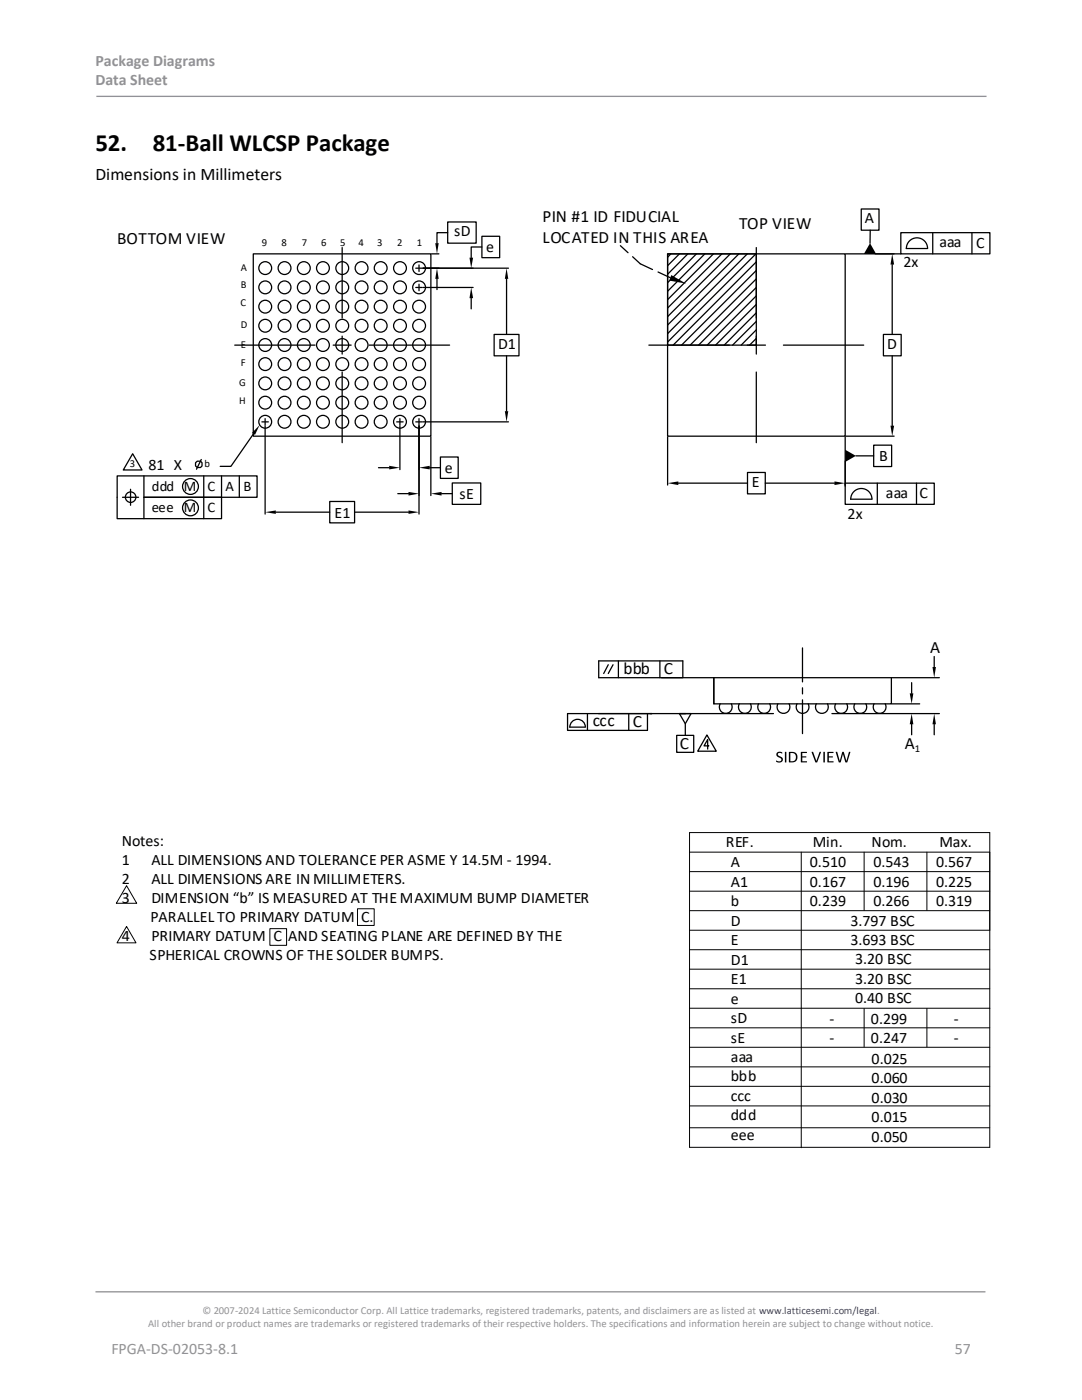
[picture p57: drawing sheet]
<svg xmlns="http://www.w3.org/2000/svg" width="216mm" height="279mm" viewBox="0 0 216 279" stroke-linecap="round" stroke-linejoin="round" font-family="sans-serif">
<defs><g id="words">
<g font-size="5">
<text x="19" y="30.1">52.</text>
<text x="30.5" y="30.1">81-Ball WLCSP Package</text>
</g>
<text font-size="3.5" x="19" y="35.9">Dimensions in Millimeters</text>
<g font-size="3.4">
<text x="108.3" y="44.3">PIN #1 ID FIDUCIAL</text>
<text x="147.5" y="45.8">TOP VIEW</text>
<text x="23.4" y="48.7">BOTTOM VIEW</text>
<text x="108.3" y="48.6">LOCATED IN THIS AREA</text>
<text x="185.6" y="130.3">A</text>
<text x="124.4" y="134.6">bbb</text>
<text x="132.5" y="134.5">C</text>
<text x="118.3" y="144.8">ccc</text>
<text x="126.3" y="145.1">C</text>
<text x="135.7" y="149.5">C</text>
<text x="180.5" y="149.5">A</text>
</g>
<g font-size="3.2" fill="#919195">
<text x="19" y="13.2">Package Diagrams</text>
<text x="19" y="17.1">Data Sheet</text>
<text x="22.2" y="270.2">FPGA-DS-02053-8.1</text>
<text x="190.5" y="270.2">57</text>
</g>
<g font-size="3.2">
<text x="90.6" y="47.2">sD</text>
<text x="172.6" y="44.5">A</text>
<text x="97" y="50.3">e</text>
<text x="180.3" y="53.2">2x</text>
<text x="187.4" y="49.3">aaa</text>
<text x="194.8" y="49.4">C</text>
<text x="99.4" y="69.7">D1</text>
<text x="177" y="69.7">D</text>
<text x="29.6" y="93.8">81 X</text>
<text x="88.8" y="94.3">e</text>
<text x="175.4" y="91.9">B</text>
<text x="91.7" y="99.6">sE</text>
<text x="150" y="97.2">E</text>
<text x="176.8" y="99.4">aaa</text>
<text x="183.5" y="99.4">C</text>
<text x="66.8" y="103.3">E1</text>
<text x="169.1" y="103.6">2x</text>
<text x="24.3" y="168.8">Notes:</text>
<text x="24.3" y="172.6">1</text>
<text x="30.2" y="172.6">ALL DIMENSIONS AND TOLERANCE PER ASME Y 14.5M - 1994.</text>
<text x="144.9" y="169">REF.</text>
<text x="145.8" y="173.1">A</text>
<text x="161.6" y="173.1">0.510</text>
<text x="162.2" y="169">Min.</text>
<text x="173.9" y="169">Nom.</text>
<text x="174.3" y="173.1">0.543</text>
<text x="186.8" y="173.1">0.567</text>
<text x="187.5" y="169">Max.</text>
<text x="24.3" y="176.4">2</text>
<text x="30.2" y="176.4">ALL DIMENSIONS ARE IN MILLIMETERS.</text>
<text x="145.8" y="177">A1</text>
<text x="161.6" y="177">0.167</text>
<text x="174.3" y="177">0.196</text>
<text x="186.8" y="177">0.225</text>
<text x="24.3" y="180.2">3</text>
<text x="30" y="184">PARALLEL TO PRIMARY DATUM C.</text>
<text x="30.2" y="180.2">DIMENSION b IS MEASURED AT THE MAXIMUM BUMP DIAMETER</text>
<text x="145.8" y="180.9">b</text>
<text x="145.8" y="184.7">D</text>
<text x="161.6" y="180.8">0.239</text>
<text x="169.7" y="184.7">3.797 BSC</text>
<text x="174.3" y="180.8">0.266</text>
<text x="186.8" y="180.8">0.319</text>
<text x="24.3" y="187.9">4</text>
<text x="29.8" y="191.7">SPHERICAL CROWNS OF THE SOLDER BUMPS.</text>
<text x="30.2" y="187.9">PRIMARY DATUM C AND SEATING PLANE ARE DEFINED BY THE</text>
<text x="145.8" y="188.6">E</text>
<text x="169.7" y="188.6">3.693 BSC</text>
<text x="145.8" y="192.5">D1</text>
<text x="145.8" y="196.4">E1</text>
<text x="170.6" y="192.4">3.20 BSC</text>
<text x="170.6" y="196.3">3.20 BSC</text>
<text x="145.8" y="200.3">e</text>
<text x="170.6" y="200.2">0.40 BSC</text>
<text x="145.8" y="204.2">sD</text>
<text x="145.8" y="208.1">sE</text>
<text x="165.5" y="204.3">-</text>
<text x="165.5" y="208.2">-</text>
<text x="173.8" y="204.3">0.299</text>
<text x="173.8" y="208.2">0.247</text>
<text x="190.3" y="204.3">-</text>
<text x="190.3" y="208.2">-</text>
<text x="145.8" y="211.9">aaa</text>
<text x="145.8" y="215.8">bbb</text>
<text x="173.9" y="212.3">0.025</text>
<text x="145.8" y="219.7">ccc</text>
<text x="173.9" y="216.2">0.060</text>
<text x="173.9" y="220.1">0.030</text>
<text x="145.8" y="223.6">ddd</text>
<text x="145.8" y="227.5">eee</text>
<text x="173.9" y="224">0.015</text>
<text x="173.9" y="227.9">0.050</text>
</g>
<g font-size="2.9">
<text x="30.3" y="97.9">ddd M</text>
<text x="41.4" y="97.9">C</text>
<text x="45" y="97.9">A</text>
<text x="48.6" y="97.9">B</text>
<text x="30.3" y="102.2">eee M</text>
<text x="41.4" y="102.2">C</text>
</g>
<g font-size="2.1">
<text x="48.1" y="54">A</text>
<text x="52.2" y="49.2">9</text>
<text x="56.2" y="49.2">8</text>
<text x="60.2" y="49.2">7</text>
<text x="64.1" y="49.2">6</text>
<text x="67.9" y="49.2">5</text>
<text x="71.5" y="49.2">4</text>
<text x="75.2" y="49.1">3</text>
<text x="79.2" y="49.2">2</text>
<text x="83.2" y="49.2">1</text>
<text x="48.1" y="57.4">B</text>
<text x="48" y="61.2">C</text>
<text x="48.1" y="65.4">D</text>
<text x="48.1" y="69.4">E</text>
<text x="47.7" y="77">G</text>
<text x="48.1" y="73.1">F</text>
<text x="47.7" y="80.6">H</text>
<text x="25.9" y="93.2">3</text>
<text x="40.8" y="93.3">b</text>
<text x="182.5" y="150">1</text>
</g>
<g font-size="2.1" fill="#919195">
<text x="40.4" y="262.3">© 2007-2024 Lattice Semiconductor Corp. All Lattice trademarks, registered trademarks, patents, and disclaimers are as listed at www.latticesemi.com/legal.</text>
<text x="29.6" y="264.9">All other brand or product names are trademarks or registered trademarks of their respective holders. The specifications and information herein are subject to change without notice.</text>
</g>
</g></defs>
<path d="M19.2 19.2h177.6M19 257.8h177.6" fill="none" stroke="#919195" stroke-width=".26"/>
<g fill="none" stroke="#000" stroke-width=".25">
<path d="M50.5 50.7h35.5v36.3h-35.5zM68.3 49.4v14.1M83 53.5h1.3M83 57.4h1.3M83.6 52.9v1.3M83.6 56.7v1.3M84.4 53.5h17.1M84.4 57.4h10M86.1 50.7h1.5M87.2 55.7v2.1M89.3 44.3h5.7v4.2h-5.7zM89.3 46.4h-2.1v2.1"/>
<path d="M94 59.5v2.1M96.2 47.2h3.5v4.2h-3.5zM96.2 49.3h-2.2v2.1M101.1 55.7v11M123.8 49l1.5 1.4M126.2 51.2l1.6 1.4 2.4 1.2M131.3 54.3l2.4 1.1M133.2 50.7h35.4v36.3h-35.4zM133.2 50.7h17.7v18.2h-17.7zM133.9 50.7l-.7 .6M135.6 50.7l-2.4 2.3M137.3 50.7l-4.1 4"/>
<path d="M139 50.7l-5.8 5.7M140.6 50.7l-7.4 7.4M142.4 50.7l-9.2 9.1M144 50.7l-10.8 10.8M145.7 50.7l-12.5 12.5M147.4 50.7l-14.2 14.2M149.1 50.7l-15.9 15.9M150.8 50.7l-17.6 17.6M150.9 57.4l-11.5 11.5M150.9 59l-9.8 9.9M150.9 49.4v14.1M150.9 52.3l-16.6 16.6"/>
<path d="M150.9 54l-14.9 14.9M150.9 55.7l-13.2 13.2M168.8 50.7h10.9M171.8 41.7h3.6v4.2h-3.6zM173.6 45.9v2.6M178 52.8v13.9M179.7 46.4h17.8v4.3h-17.8zM181.5 48.1a2.12 2.12 0 0 1 2.3-.5 2.12 2.12 0 0 1 1.3 2h-4.2v-.6zM186.1 46.4v4.3M193.9 46.4v4.3M46.8 68.9h16.1M66.5 68.9h3.6"/>
<path d="M68.3 67.1v3.6M68.3 74.3v14M73.7 68.9h16M98.6 66.7h5v4.3h-5zM101.1 71v11.1M129.5 68.9h16M149.1 68.9h3.6M150.9 60.8l-8.1 8.1M150.9 62.4l-6.4 6.5M150.9 64.2l-4.7 4.7M150.9 65.8l-3 3.1M150.9 67.5l-1.3 1.4"/>
<path d="M150.9 67.1v3.6M150.9 74.3v14M156.3 68.9h16M176.3 66.7h3.5v4.3h-3.5zM178 71v14M24.4 99.2h3.2M26 97.6v3.2M26.5 90.6l1.8 3.2h-3.7zM28.7 95v4.2h15.5v4.3h-20.8v-8.5h27.9v4.2h-22.6v4.3M39 92.3l.4-.3h.6l.3 .3v.7l-.3 .3h-.6l-.4-.3zM40.2 91.7l-1 1.9M40.7 95v8.5"/>
<path d="M44.2 95v4.2M47.8 95v4.2M50.6 86.6l-4.5 6.5h-2.2M52.3 84.2h1.3M52.9 83.5v1.3M52.9 85v17.6M75.5 93.3h2.2M79.1 84.2h1.3M79.4 98.5h2.1M79.8 83.5v1.3M79.8 85v8.7M83 84.2h1.3"/>
<path d="M83.6 83.5v1.3M83.6 85v17.6M84.4 84.2h17.1M85.7 93.3h2.2M86 87.2v11.7M87.9 91.2h3.5v4.3h-3.5zM88.1 98.5h2.1M90.2 96.4h5.7v4.3h-5.7zM133.2 87.2v9.6M135.3 96.4h13.9M149.2 94.3h3.5v4.3h-3.5zM152.7 96.4h13.8"/>
<path d="M168.6 96.4h17.8v4.3h-17.8zM168.6 87.2v9.8M168.8 87h9.6M169.8 99.6a2.12 2.12 0 0 1 2.1-2.1 2.12 2.12 0 0 1 2.1 2.1h-4.3M170.8 91h3.5M174.3 88.8h3.6v4.3h-3.6zM175.1 96.4v4.3M182.9 96.4v4.3M55 102.2h10.8M65.8 100.1h5v4.2h-5zM70.8 102.2h10.7M119.5 131.9h16.7v3.3h-16.7z"/>
<path d="M121.4 132.7l-.9 1.7M122.3 132.7l-.9 1.7M123.4 131.9v3.3M131.7 131.9v3.3M132 135.2h45.9v5.3h-35.5v-5.3v5.3M160.1 129.3v6.8M160.1 137.3v1.2M160.1 139.7v6.7M177.9 135.2h9.5M181.9 136.2v2.2M186.4 131v2.1M114 144.2a1.54 1.54 0 0 1 1.7-.6 1.54 1.54 0 0 1 1.1 1.5h-3.1z"/>
<path d="M117.2 142.4v3.4M125.5 142.4v3.4M129.2 142.4v3.4h-12M135 146.8h3.4v3.3h-3.4zM135.6 142.4l1.1 2M136.8 142.4h-1.2h2.3l-1.2 2v2.4M141.1 146.7l1.8 3.2h-3.7zM141.4 148.9h-.9l.7-1.3v1.9M143.7 140.5a1.28 1.28 0 0 0 1.1 1.9 1.28 1.28 0 0 0 1.1-1.9M147.5 140.5a1.28 1.28 0 0 0 1.1 1.9 1.28 1.28 0 0 0 1.1-1.9M151.4 140.5a1.28 1.28 0 0 0 1.1 1.9 1.28 1.28 0 0 0 1.1-1.9M154.3 142.4h-41.1v3.4h4"/>
<path d="M155.2 140.5a1.28 1.28 0 0 0 1.1 1.9 1.28 1.28 0 0 0 1.1-1.9M159 140.5a1.28 1.28 0 0 0 1.1 1.9 1.28 1.28 0 0 0 1.2-1.9M162.9 140.5a1.28 1.28 0 0 0 1.1 1.9 1.28 1.28 0 0 0 1.1-1.9M166 142.4h21.4M166.7 140.5a1.28 1.28 0 0 0 1.1 1.9 1.28 1.28 0 0 0 1.2-1.9M170.6 140.5a1.28 1.28 0 0 0 1.1 1.9 1.28 1.28 0 0 0 1.1-1.9M174.4 140.5a1.28 1.28 0 0 0 1.1 1.9 1.28 1.28 0 0 0 1.1-1.9M178 140.5h5.5M181.9 144.5v2.1M186.4 144.5v2.1"/>
<circle cx="52.9" cy="57.4" r="1.28"/>
<circle cx="52.9" cy="53.5" r="1.28"/>
<circle cx="56.8" cy="57.4" r="1.28"/>
<circle cx="56.8" cy="53.5" r="1.28"/>
<circle cx="60.6" cy="57.4" r="1.28"/>
<circle cx="60.6" cy="53.5" r="1.28"/>
<circle cx="64.4" cy="57.4" r="1.28"/>
<circle cx="64.4" cy="53.5" r="1.28"/>
<circle cx="68.3" cy="57.4" r="1.28"/>
<circle cx="68.3" cy="53.5" r="1.28"/>
<circle cx="72.1" cy="57.4" r="1.28"/>
<circle cx="72.1" cy="53.5" r="1.28"/>
<circle cx="76" cy="57.4" r="1.28"/>
<circle cx="76" cy="53.5" r="1.28"/>
<circle cx="79.8" cy="57.4" r="1.28"/>
<circle cx="79.8" cy="53.5" r="1.28"/>
<circle cx="83.6" cy="57.4" r="1.28"/>
<circle cx="83.6" cy="53.5" r="1.28"/>
<circle cx="52.9" cy="72.7" r="1.28"/>
<circle cx="52.9" cy="68.9" r="1.28"/>
<circle cx="52.9" cy="61.2" r="1.28"/>
<circle cx="52.9" cy="76.5" r="1.28"/>
<circle cx="52.9" cy="65" r="1.28"/>
<circle cx="56.8" cy="76.5" r="1.28"/>
<circle cx="56.8" cy="72.7" r="1.28"/>
<circle cx="56.8" cy="68.9" r="1.28"/>
<circle cx="56.8" cy="61.2" r="1.28"/>
<circle cx="56.8" cy="65" r="1.28"/>
<circle cx="60.6" cy="76.5" r="1.28"/>
<circle cx="60.6" cy="68.9" r="1.28"/>
<circle cx="60.6" cy="72.7" r="1.28"/>
<circle cx="60.6" cy="61.2" r="1.28"/>
<circle cx="60.6" cy="65" r="1.28"/>
<circle cx="64.4" cy="76.5" r="1.28"/>
<circle cx="64.4" cy="72.7" r="1.28"/>
<circle cx="64.4" cy="61.2" r="1.28"/>
<circle cx="64.4" cy="68.9" r="1.28"/>
<circle cx="64.4" cy="65" r="1.28"/>
<circle cx="68.3" cy="61.2" r="1.28"/>
<circle cx="68.3" cy="72.7" r="1.28"/>
<circle cx="68.3" cy="76.5" r="1.28"/>
<circle cx="68.3" cy="68.9" r="1.28"/>
<circle cx="68.3" cy="65" r="1.28"/>
<circle cx="72.1" cy="61.2" r="1.28"/>
<circle cx="72.1" cy="68.9" r="1.28"/>
<circle cx="72.1" cy="72.7" r="1.28"/>
<circle cx="72.1" cy="76.5" r="1.28"/>
<circle cx="72.1" cy="65" r="1.28"/>
<circle cx="76" cy="72.7" r="1.28"/>
<circle cx="76" cy="68.9" r="1.28"/>
<circle cx="76" cy="76.5" r="1.28"/>
<circle cx="76" cy="61.2" r="1.28"/>
<circle cx="76" cy="65" r="1.28"/>
<circle cx="79.8" cy="76.5" r="1.28"/>
<circle cx="79.8" cy="68.9" r="1.28"/>
<circle cx="79.8" cy="61.2" r="1.28"/>
<circle cx="79.8" cy="72.7" r="1.28"/>
<circle cx="79.8" cy="65" r="1.28"/>
<circle cx="83.6" cy="76.5" r="1.28"/>
<circle cx="83.6" cy="68.9" r="1.28"/>
<circle cx="83.6" cy="61.2" r="1.28"/>
<circle cx="83.6" cy="72.7" r="1.28"/>
<circle cx="83.6" cy="65" r="1.28"/>
<circle cx="26.1" cy="99.2" r="1.05"/>
<circle cx="38" cy="97.1" r="1.58"/>
<circle cx="52.9" cy="80.4" r="1.28"/>
<circle cx="52.9" cy="84.2" r="1.28"/>
<circle cx="56.8" cy="84.2" r="1.28"/>
<circle cx="56.8" cy="80.4" r="1.28"/>
<circle cx="60.6" cy="84.2" r="1.28"/>
<circle cx="60.6" cy="80.4" r="1.28"/>
<circle cx="64.4" cy="80.4" r="1.28"/>
<circle cx="64.4" cy="84.2" r="1.28"/>
<circle cx="68.3" cy="84.2" r="1.28"/>
<circle cx="68.3" cy="80.4" r="1.28"/>
<circle cx="72.1" cy="84.2" r="1.28"/>
<circle cx="72.1" cy="80.4" r="1.28"/>
<circle cx="76" cy="80.4" r="1.28"/>
<circle cx="76" cy="84.2" r="1.28"/>
<circle cx="79.8" cy="84.2" r="1.28"/>
<circle cx="79.8" cy="80.4" r="1.28"/>
<circle cx="83.6" cy="80.4" r="1.28"/>
<circle cx="83.6" cy="84.2" r="1.28"/>
<circle cx="38" cy="101.4" r="1.58"/>
</g>
<g fill="#000">
<path d="M87.2 53.5l.3 2.2h-.6zM86.9 48.5h.6l-.3 2.2zM94 57.4l.4 2.1h-.7zM93.7 51.4h.7l-.4 2.1zM101.1 53.5l.3 2.2h-.7zM133.9 54.9l3 1.7-3.3-.6zM173.6 48.5l1.2 2.2h-2.4zM178 50.7l.4 2.1h-.7zM51.8 84.8l-.9 2-.6-.4zM77.7 93l2.1 .3-2.1 .4zM81.5 98.2l2.1 .3-2.1 .4zM83.6 93.3l2.1-.3v.7z"/>
<path d="M86 98.5l2.1-.3v.7zM100.7 82.1h.7l-.3 2.1zM133.2 96.4l2.1-.3v.7zM166.5 96.1l2.1 .3-2.1 .4zM168.6 89.8l2.2 1.2-2.2 1.2zM177.7 85h.7l-.4 2zM52.9 102.2l2.1-.3v.7zM81.5 101.9l2.1 .3-2.1 .4zM181.5 138.4h.8l-.4 2.1zM186.1 133.1h.7l-.4 2.1zM181.9 142.4l.4 2.1h-.8zM186.4 142.4l.4 2.1h-.7z"/>
</g>
<g fill="none" stroke="#000" stroke-width=".2">
<path d="M25.3 176.8l2 3.5h-4.1zM137.6 166.2h59.9v62.8h-59.9zM137.6 170.1h59.9M137.6 174h59.9M137.6 177.9h59.9M159.9 170.1v59M172.4 170.1v11.6M185 170.1v11.6M25.3 184.9l1.8 3.3h-3.8zM53.9 185.3h3.3v3.4h-3.3zM71.3 181.4h3.4v3.3h-3.4zM137.6 193.4h59.9"/>
<path d="M137.6 189.5h59.9M137.6 185.6h59.9M137.6 197.3h59.9M137.6 181.7h59.9M137.6 216.8h59.9M137.6 201.2h59.9M137.6 205.1h59.9M137.6 209h59.9M137.6 212.9h59.9M172.4 201.2v7.8M185 201.2v7.8M137.6 220.7h59.9"/>
<path d="M137.6 225.1h59.9"/>
</g>
<path d="M155 150.2a.65 .65 0 0 1 1.1 .1v.1a.42 .42 0 0 0-.6-.2 .42 .42 0 0 0-.2 .6 .88 .88 0 0 1 .8 1.1 .7 .7 0 0 1-1.2-.1 .67 .67 0 0 0 1-.2v-.2a1.12 1.12 0 0 1-.9-1.1zM156.6 150.1h.3v2l-.1 .1-.2-.1zM157.4 150.1h.1a1.15 1.15 0 0 1 1.6 1.1 1.17 1.17 0 0 1-1.6 1zM157.7 150.3v1.6a.86 .86 0 0 0 1.1-.8 .86 .86 0 0 0-1.1-.8zM159.8 150.1h1.2v.2h-.9v.6h.7l.1 .2v.1h-.8v.7h.9v.3l-1.2-.1zM162 150.1h.3l.6 1.8 .6-1.8h.3l-.8 2h-.3zM164.3 150.1h.3v2l-.1 .1-.2-.1zM165.1 150.1h1.2v.2h-.9v.6h.7l.1 .2-.1 .1h-.7v.7h.9v.3l-1.2-.1zM166.8 150.1h.3l.5 1.8 .5-1.8h.3l.5 1.8 .5-1.8h.3l-.6 2h-.4l-.5-1.6-.4 1.6h-.4z" fill="#000"/>
<use href="#words"/>
</svg>
